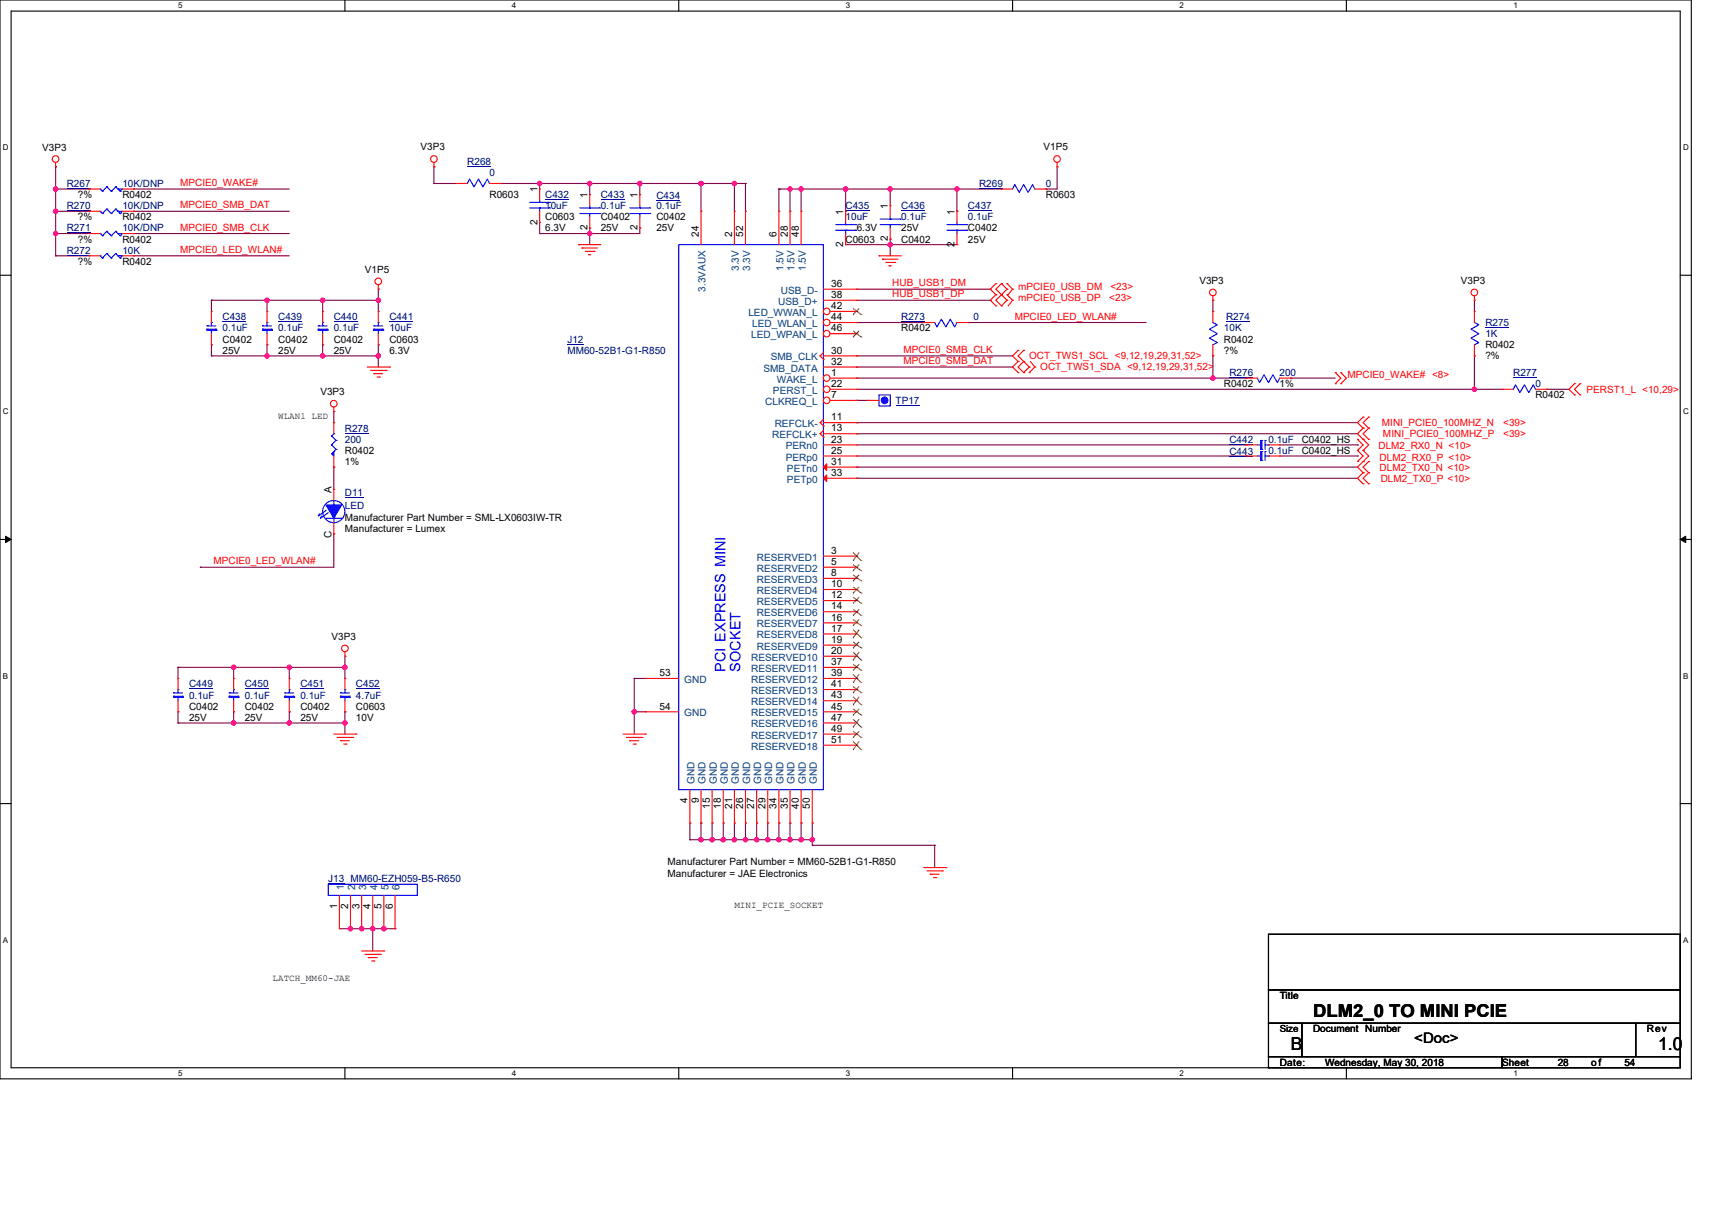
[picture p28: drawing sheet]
<svg xmlns="http://www.w3.org/2000/svg" width="297mm" height="210mm" viewBox="0 0 297 210" stroke-linecap="round" stroke-linejoin="round" font-family="sans-serif">
<defs><g id="words">
<g font-size="3.1">
<text x="227.8" y="176.5">DLM2_0 TO MINI PCIE</text>
<text x="223.9" y="182.3">B</text>
<text x="287.6" y="182.3">1.0</text>
</g>
<g font-size="2.5" fill="#00f">
<text x="125.9" y="116.6" transform="rotate(-90 125.9 116.6)">PCI EXPRESS MINI</text>
<text x="128.4" y="116.6" transform="rotate(-90 128.4 116.6)">SOCKET</text>
</g>
<text font-size="2.5" x="245.3" y="181">&lt;Doc&gt;</text>
<g font-size="1.8">
<text x="93.2" y="33.4" transform="rotate(-90 93.2 33.4)">1</text>
<text x="101.9" y="34.4" transform="rotate(-90 101.9 34.4)">1</text>
<text x="110.6" y="34.4" transform="rotate(-90 110.6 34.4)">1</text>
<text x="93.2" y="39" transform="rotate(-90 93.2 39)">2</text>
<text x="101.9" y="40" transform="rotate(-90 101.9 40)">2</text>
<text x="110.6" y="40" transform="rotate(-90 110.6 40)">2</text>
<text x="121.2" y="41.1" transform="rotate(-90 121.2 41.1)">24</text>
<text x="127" y="41.1" transform="rotate(-90 127 41.1)">2</text>
<text x="128.9" y="41.1" transform="rotate(-90 128.9 41.1)">52</text>
<text x="134.7" y="41.1" transform="rotate(-90 134.7 41.1)">6</text>
<text x="136.7" y="41.1" transform="rotate(-90 136.7 41.1)">28</text>
<text x="138.6" y="41.1" transform="rotate(-90 138.6 41.1)">48</text>
<text x="146.3" y="37.3" transform="rotate(-90 146.3 37.3)">1</text>
<text x="154" y="41.9" transform="rotate(-90 154 41.9)">2</text>
<text x="154" y="36.3" transform="rotate(-90 154 36.3)">1</text>
<text x="165.6" y="37.3" transform="rotate(-90 165.6 37.3)">1</text>
<text x="146.3" y="42.9" transform="rotate(-90 146.3 42.9)">2</text>
<text x="165.6" y="42.9" transform="rotate(-90 165.6 42.9)">2</text>
<text x="57.5" y="85.5" transform="rotate(-90 57.5 85.5)">A</text>
<text x="57.5" y="93.3" transform="rotate(-90 57.5 93.3)">C</text>
<text x="119.3" y="139.4" transform="rotate(-90 119.3 139.4)">4</text>
<text x="121.2" y="139.4" transform="rotate(-90 121.2 139.4)">9</text>
<text x="123.1" y="140.4" transform="rotate(-90 123.1 140.4)">15</text>
<text x="125.1" y="140.4" transform="rotate(-90 125.1 140.4)">18</text>
<text x="127" y="140.4" transform="rotate(-90 127 140.4)">21</text>
<text x="128.9" y="140.4" transform="rotate(-90 128.9 140.4)">26</text>
<text x="130.9" y="140.4" transform="rotate(-90 130.9 140.4)">27</text>
<text x="132.8" y="140.4" transform="rotate(-90 132.8 140.4)">29</text>
<text x="134.7" y="140.4" transform="rotate(-90 134.7 140.4)">34</text>
<text x="136.7" y="140.4" transform="rotate(-90 136.7 140.4)">35</text>
<text x="138.6" y="140.4" transform="rotate(-90 138.6 140.4)">40</text>
<text x="140.5" y="140.4" transform="rotate(-90 140.5 140.4)">50</text>
<text x="58.5" y="157.7" transform="rotate(-90 58.5 157.7)">1</text>
<text x="60.4" y="157.7" transform="rotate(-90 60.4 157.7)">2</text>
<text x="62.3" y="157.7" transform="rotate(-90 62.3 157.7)">3</text>
<text x="64.3" y="157.7" transform="rotate(-90 64.3 157.7)">4</text>
<text x="66.2" y="157.7" transform="rotate(-90 66.2 157.7)">5</text>
<text x="68.1" y="157.7" transform="rotate(-90 68.1 157.7)">6</text>
</g>
<g font-size="1.8" fill="#004080">
<text x="128.2" y="47" transform="rotate(-90 128.2 47)">3.3V</text>
<text x="130.1" y="47" transform="rotate(-90 130.1 47)">3.3V</text>
<text x="135.9" y="47" transform="rotate(-90 135.9 47)">1.5V</text>
<text x="137.8" y="47" transform="rotate(-90 137.8 47)">1.5V</text>
<text x="139.8" y="47" transform="rotate(-90 139.8 47)">1.5V</text>
<text x="122.4" y="50.6" transform="rotate(-90 122.4 50.6)">3.3VAUX</text>
<text x="120.5" y="136.1" transform="rotate(-90 120.5 136.1)">GND</text>
<text x="122.4" y="136.1" transform="rotate(-90 122.4 136.1)">GND</text>
<text x="124.3" y="136.1" transform="rotate(-90 124.3 136.1)">GND</text>
<text x="126.3" y="136.1" transform="rotate(-90 126.3 136.1)">GND</text>
<text x="128.2" y="136.1" transform="rotate(-90 128.2 136.1)">GND</text>
<text x="130.1" y="136.1" transform="rotate(-90 130.1 136.1)">GND</text>
<text x="132.1" y="136.1" transform="rotate(-90 132.1 136.1)">GND</text>
<text x="134" y="136.1" transform="rotate(-90 134 136.1)">GND</text>
<text x="135.9" y="136.1" transform="rotate(-90 135.9 136.1)">GND</text>
<text x="137.8" y="136.1" transform="rotate(-90 137.8 136.1)">GND</text>
<text x="139.8" y="136.1" transform="rotate(-90 139.8 136.1)">GND</text>
<text x="141.7" y="136.1" transform="rotate(-90 141.7 136.1)">GND</text>
<text x="59.7" y="154.4" transform="rotate(-90 59.7 154.4)">1</text>
<text x="61.6" y="154.4" transform="rotate(-90 61.6 154.4)">2</text>
<text x="63.5" y="154.4" transform="rotate(-90 63.5 154.4)">3</text>
<text x="65.5" y="154.4" transform="rotate(-90 65.5 154.4)">4</text>
<text x="67.4" y="154.4" transform="rotate(-90 67.4 154.4)">5</text>
<text x="69.3" y="154.4" transform="rotate(-90 69.3 154.4)">6</text>
</g>
<g font-size="1.7">
<text x="7.3" y="26.3">V3P3</text>
<text x="73" y="26.1">V3P3</text>
<text x="181.1" y="26.1">V1P5</text>
<text x="13.5" y="34.4">?%</text>
<text x="21.2" y="34.4">R0402</text>
<text x="84.9" y="34.4">R0603</text>
<text x="181.4" y="34.4">R0603</text>
<text x="13.5" y="38.2">?%</text>
<text x="21.2" y="38.2">R0402</text>
<text x="94.6" y="40.2">6.3V</text>
<text x="94.6" y="38.2">C0603</text>
<text x="104.2" y="40.2">25V</text>
<text x="104.2" y="38.2">C0402</text>
<text x="113.9" y="40.2">25V</text>
<text x="113.9" y="38.2">C0402</text>
<text x="148.6" y="40.2">6.3V</text>
<text x="156.3" y="40.2">25V</text>
<text x="167.9" y="40.2">C0402</text>
<text x="13.5" y="42.1">?%</text>
<text x="13.5" y="46">?%</text>
<text x="21.2" y="42.1">R0402</text>
<text x="21.2" y="46">R0402</text>
<text x="63.3" y="47.3">V1P5</text>
<text x="146.7" y="42.1">C0603</text>
<text x="156.3" y="42.1">C0402</text>
<text x="167.9" y="42.1">25V</text>
<text x="144.2" y="49.8">36</text>
<text x="144.2" y="51.7">38</text>
<text x="144.2" y="53.7">42</text>
<text x="208.1" y="49.2">V3P3</text>
<text x="253.4" y="49.2">V3P3</text>
<text x="38.6" y="59.5">C0402</text>
<text x="48.3" y="59.5">C0402</text>
<text x="57.9" y="59.5">C0402</text>
<text x="67.6" y="59.5">C0603</text>
<text x="144.2" y="55.6">44</text>
<text x="144.2" y="57.5">46</text>
<text x="156.3" y="57.5">R0402</text>
<text x="212.3" y="59.5">R0402</text>
<text x="38.6" y="61.4">25V</text>
<text x="48.3" y="61.4">25V</text>
<text x="57.9" y="61.4">25V</text>
<text x="67.6" y="61.4">6.3V</text>
<text x="144.2" y="61.4">30</text>
<text x="144.2" y="63.3">32</text>
<text x="144.2" y="65.2">1</text>
<text x="212.3" y="61.4">?%</text>
<text x="257.7" y="60.4">R0402</text>
<text x="257.7" y="62.4">?%</text>
<text x="55.6" y="68.5">V3P3</text>
<text x="144.2" y="67.2">22</text>
<text x="144.2" y="69.1">7</text>
<text x="212.3" y="67.2">R0402</text>
<text x="222" y="67.2">1%</text>
<text x="266.4" y="69.1">R0402</text>
<text x="144.2" y="73">11</text>
<text x="144.2" y="74.9">13</text>
<text x="144.2" y="76.8">23</text>
<text x="225.8" y="76.8">C0402_HS</text>
<text x="59.8" y="78.8">R0402</text>
<text x="59.8" y="80.7">1%</text>
<text x="144.2" y="78.8">25</text>
<text x="144.2" y="80.7">31</text>
<text x="144.2" y="82.6">33</text>
<text x="225.8" y="78.8">C0402_HS</text>
<text x="59.8" y="92.3">Manufacturer = Lumex</text>
<text x="59.8" y="90.4">Manufacturer Part Number = SML-LX0603IW-TR</text>
<text x="144.2" y="101.9">10</text>
<text x="144.2" y="96.1">3</text>
<text x="144.2" y="98.1">5</text>
<text x="144.2" y="100">8</text>
<text x="144.2" y="107.7">16</text>
<text x="144.2" y="103.8">12</text>
<text x="144.2" y="105.8">14</text>
<text x="57.5" y="111">V3P3</text>
<text x="144.2" y="113.5">20</text>
<text x="144.2" y="109.6">17</text>
<text x="144.2" y="111.6">19</text>
<text x="114.4" y="117.4">53</text>
<text x="144.2" y="115.4">37</text>
<text x="144.2" y="117.4">39</text>
<text x="144.2" y="119.3">41</text>
<text x="32.8" y="125.1">25V</text>
<text x="32.8" y="123.2">C0402</text>
<text x="42.5" y="125.1">25V</text>
<text x="42.5" y="123.2">C0402</text>
<text x="52.1" y="125.1">25V</text>
<text x="52.1" y="123.2">C0402</text>
<text x="61.8" y="125.1">10V</text>
<text x="61.8" y="123.2">C0603</text>
<text x="114.4" y="123.1">54</text>
<text x="144.2" y="121.2">43</text>
<text x="144.2" y="123.1">45</text>
<text x="144.2" y="125.1">47</text>
<text x="144.2" y="127">49</text>
<text x="144.2" y="128.9">51</text>
<text x="115.8" y="152.1">Manufacturer = JAE Electronics</text>
<text x="115.8" y="150.2">Manufacturer Part Number = MM60-52B1-G1-R850</text>
<text x="222" y="173.4">Title</text>
<text x="222" y="179.1">Size</text>
<text x="227.8" y="179.1">Document Number</text>
<text x="285.7" y="179.1">Rev</text>
<text x="222" y="184.9">Date:</text>
<text x="229.9" y="184.9">Wednesday, May 30, 2018</text>
<text x="260.6" y="184.9">Sheet</text>
<text x="270.2" y="184.9">28</text>
<text x="276" y="184.9">of</text>
<text x="281.8" y="184.9">54</text>
</g>
<g font-size="1.7" fill="#000080">
<text x="81.1" y="28.6">R268</text>
<text x="11.6" y="32.4">R267</text>
<text x="21.2" y="32.4">10K/DNP</text>
<text x="84.9" y="30.5">0</text>
<text x="94.6" y="34.4">C432</text>
<text x="104.2" y="34.4">C433</text>
<text x="113.9" y="34.6">C434</text>
<text x="169.9" y="32.4">R269</text>
<text x="181.4" y="32.4">0</text>
<text x="11.6" y="40.2">R271</text>
<text x="11.6" y="36.3">R270</text>
<text x="21.2" y="40.2">10K/DNP</text>
<text x="21.2" y="36.3">10K/DNP</text>
<text x="94.6" y="36.3">10uF</text>
<text x="104.2" y="36.3">0.1uF</text>
<text x="113.9" y="36.3">0.1uF</text>
<text x="146.7" y="36.3">C435</text>
<text x="146.7" y="38.2">10uF</text>
<text x="156.3" y="36.3">C436</text>
<text x="156.3" y="38.2">0.1uF</text>
<text x="167.9" y="36.3">C437</text>
<text x="167.9" y="38.2">0.1uF</text>
<text x="11.6" y="44">R272</text>
<text x="21.2" y="44">10K</text>
<text x="38.6" y="55.6">C438</text>
<text x="38.6" y="57.5">0.1uF</text>
<text x="48.3" y="55.6">C439</text>
<text x="48.3" y="57.5">0.1uF</text>
<text x="57.9" y="55.6">C440</text>
<text x="57.9" y="57.5">0.1uF</text>
<text x="67.6" y="55.6">C441</text>
<text x="67.6" y="57.5">10uF</text>
<text x="98.4" y="59.5">J12</text>
<text x="156.3" y="55.6">R273</text>
<text x="168.9" y="55.6">0</text>
<text x="212.3" y="57.5">10K</text>
<text x="212.7" y="55.6">R274</text>
<text x="257.7" y="56.6">R275</text>
<text x="257.7" y="58.5">1K</text>
<text x="98.4" y="61.4">MM60-52B1-G1-R850</text>
<text x="213.3" y="65.3">R276</text>
<text x="222" y="65.3">200</text>
<text x="262.5" y="65.3">R277</text>
<text x="155.4" y="70.1">TP17</text>
<text x="266.4" y="67.2">0</text>
<text x="59.8" y="74.9">R278</text>
<text x="59.8" y="76.8">200</text>
<text x="213.3" y="76.8">C442</text>
<text x="220" y="76.8">0.1uF</text>
<text x="213.3" y="79">C443</text>
<text x="220" y="78.8">0.1uF</text>
<text x="59.8" y="86.1">D11</text>
<text x="59.8" y="88.4">LED</text>
<text x="32.8" y="119.3">C449</text>
<text x="42.5" y="119.3">C450</text>
<text x="52.1" y="119.3">C451</text>
<text x="61.8" y="119.3">C452</text>
<text x="32.8" y="121.2">0.1uF</text>
<text x="42.5" y="121.2">0.1uF</text>
<text x="52.1" y="121.2">0.1uF</text>
<text x="61.8" y="121.2">4.7uF</text>
<text x="56.9" y="153.1">J13 MM60-EZH059-B5-R650</text>
</g>
<g font-size="1.7" fill="#f00">
<text x="31.3" y="32.3">MPCIE0_WAKE#</text>
<text x="31.3" y="40">MPCIE0_SMB_CLK</text>
<text x="31.3" y="36.2">MPCIE0_SMB_DAT</text>
<text x="31.3" y="43.9">MPCIE0_LED_WLAN#</text>
<text x="154.8" y="51.6">HUB_USB1_DP</text>
<text x="154.8" y="49.7">HUB_USB1_DM</text>
<text x="176.6" y="52.3">mPCIE0_USB_DP</text>
<text x="176.6" y="50.4">mPCIE0_USB_DM</text>
<text x="192.4" y="52.3">&lt;23&gt;</text>
<text x="192.6" y="50.4">&lt;23&gt;</text>
<text x="176" y="55.5">MPCIE0_LED_WLAN#</text>
<text x="156.7" y="63.2">MPCIE0_SMB_DAT</text>
<text x="156.7" y="61.3">MPCIE0_SMB_CLK</text>
<text x="178.5" y="62.4">OCT_TWS1_SCL &lt;9,12,19,29,31,52&gt;</text>
<text x="180.5" y="64.3">OCT_TWS1_SDA &lt;9,12,19,29,31,52&gt;</text>
<text x="233.8" y="65.6">MPCIE0_WAKE# &lt;8&gt;</text>
<text x="275.2" y="68.1">PERST1_L &lt;10,29&gt;</text>
<text x="239.2" y="78">DLM2_RX0_N &lt;10&gt;</text>
<text x="239.7" y="73.9">MINI_PCIE0_100MHZ_N</text>
<text x="239.9" y="75.9">MINI_PCIE0_100MHZ_P</text>
<text x="260.8" y="73.9">&lt;39&gt;</text>
<text x="260.8" y="75.9">&lt;39&gt;</text>
<text x="239.3" y="79.9">DLM2_RX0_P &lt;10&gt;</text>
<text x="239.3" y="81.7">DLM2_TX0_N &lt;10&gt;</text>
<text x="239.5" y="83.6">DLM2_TX0_P &lt;10&gt;</text>
<text x="37" y="98">MPCIE0_LED_WLAN#</text>
</g>
<g font-size="1.7" fill="#004080">
<text x="135" y="52.9">USB_D+</text>
<text x="135.5" y="51">USB_D-</text>
<text x="129.8" y="54.8">LED_WWAN_L</text>
<text x="130.3" y="58.7">LED_WPAN_L</text>
<text x="130.5" y="56.8">LED_WLAN_L</text>
<text x="132.4" y="64.5">SMB_DATA</text>
<text x="133.7" y="62.5">SMB_CLK</text>
<text x="132.7" y="70.3">CLKREQ_L</text>
<text x="134.1" y="68.3">PERST_L</text>
<text x="134.8" y="66.4">WAKE_L</text>
<text x="134" y="76.1">REFCLK+</text>
<text x="134.4" y="74.1">REFCLK-</text>
<text x="136.3" y="78">PERn0</text>
<text x="136.3" y="79.9">PERp0</text>
<text x="136.5" y="81.9">PETn0</text>
<text x="136.5" y="83.8">PETp0</text>
<text x="131.3" y="97.3">RESERVED1</text>
<text x="131.3" y="99.2">RESERVED2</text>
<text x="131.3" y="101.2">RESERVED3</text>
<text x="131.3" y="103.1">RESERVED4</text>
<text x="131.3" y="105">RESERVED5</text>
<text x="131.3" y="107">RESERVED6</text>
<text x="131.3" y="108.9">RESERVED7</text>
<text x="131.3" y="110.8">RESERVED8</text>
<text x="131.3" y="112.7">RESERVED9</text>
<text x="118.7" y="118.5">GND</text>
<text x="130.3" y="114.7">RESERVED10</text>
<text x="130.3" y="116.6">RESERVED11</text>
<text x="130.3" y="118.5">RESERVED12</text>
<text x="118.7" y="124.3">GND</text>
<text x="130.3" y="122.4">RESERVED14</text>
<text x="130.3" y="124.3">RESERVED15</text>
<text x="130.3" y="120.5">RESERVED13</text>
<text x="130.3" y="126.3">RESERVED16</text>
<text x="130.3" y="128.2">RESERVED17</text>
<text x="130.3" y="130.1">RESERVED18</text>
</g>
<g font-size="1.6">
<text x="48.3" y="72.7">WLAN1 LED</text>
<text x="127.4" y="157.6">MINI_PCIE_SOCKET</text>
<text x="47.3" y="170.2">LATCH_MM60-JAE</text>
</g>
<g font-size="1.4">
<text x="30.9" y="1.4">5</text>
<text x="88.8" y="1.4">4</text>
<text x="146.7" y="1.4">3</text>
<text x="204.6" y="1.4">2</text>
<text x="262.6" y="1.4">1</text>
<text x=".5" y="26.1">D</text>
<text x="292" y="26.1">D</text>
<text x=".5" y="71.9">C</text>
<text x="292" y="71.9">C</text>
<text x=".5" y="117.8">B</text>
<text x="292" y="117.8">B</text>
<text x=".5" y="163.6">A</text>
<text x="292" y="163.6">A</text>
<text x="30.9" y="186.7">5</text>
<text x="88.8" y="186.7">4</text>
<text x="146.7" y="186.7">3</text>
<text x="204.6" y="186.7">2</text>
<text x="262.6" y="186.7">1</text>
</g>
</g></defs>
<path d="M0 0h293.4v187.2h-293.4zM1.9 1.9h289.6v183.4h-289.6z" fill="none" stroke="#000" stroke-width=".19"/>
<g fill="#fff">
<path d="M30.9 .2h.7v1.5h-.7z"/>
<path d="M30.9 185.5h.7v1.5h-.7z"/>
</g>
<path d="M59.8 0v1.9M59.8 185.3v1.9" fill="none" stroke="#000" stroke-width=".19"/>
<g fill="#fff">
<path d="M88.8 .2h.8v1.5h-.8z"/>
<path d="M88.8 185.5h.8v1.5h-.8z"/>
</g>
<path d="M117.8 0v1.9M117.8 185.3v1.9" fill="none" stroke="#000" stroke-width=".19"/>
<g fill="#fff">
<path d="M146.7 .2h.8v1.5h-.8z"/>
<path d="M146.7 185.5h.8v1.5h-.8z"/>
</g>
<path d="M175.7 0v1.9M175.7 185.3v1.9" fill="none" stroke="#000" stroke-width=".19"/>
<g fill="#fff">
<path d="M204.6 .2h.8v1.5h-.8z"/>
<path d="M204.6 185.5h.8v1.5h-.8z"/>
</g>
<path d="M233.6 0v1.9M233.6 185.3v1.9" fill="none" stroke="#000" stroke-width=".19"/>
<g fill="#fff">
<path d="M262.5 .2h.8v1.5h-.8z"/>
<path d="M262.5 185.5h.8v1.5h-.8z"/>
<path d="M.5 24.8h1v1.6h-1z"/>
<path d="M292 24.8h1v1.6h-1z"/>
<path d="M.5 70.7h1v1.5h-1z"/>
<path d="M292 70.7h1v1.5h-1z"/>
</g>
<path d="M0 47.8h1.9M291.5 47.8h1.9" fill="none" stroke="#000" stroke-width=".19"/>
<g fill="#fff">
<path d="M.5 116.5h.9v1.6h-.9z"/>
<path d="M292 116.5h.9v1.6h-.9z"/>
</g>
<path d="M0 93.6h1.9M291.5 93.6h1.9" fill="none" stroke="#000" stroke-width=".19"/>
<path d="M1 93.1l.9 .5-.9 .6zM291.5 93.6l.9-.5v1.1z" fill="#000" stroke="#000" stroke-width=".17"/>
<g fill="#fff">
<path d="M.5 162.4h.9v1.5h-.9z"/>
<path d="M292 162.4h.9v1.5h-.9z"/>
</g>
<path d="M0 139.5h1.9M291.5 139.5h1.9M220.1 162.1h71.4v9.7h-71.4zM220.1 171.8h71.4v5.8h-71.4zM220.1 177.6h5.7v5.8h-5.7zM225.8 177.6h58v5.8h-58zM283.8 177.6h7.7v5.8h-7.7zM220.1 183.4h40.5v1.9h-40.5zM260.6 183.4h30.9v1.9h-30.9z" fill="none" stroke="#000" stroke-width=".19"/>
<g fill="none" stroke="#800040" stroke-width=".19">
<path d="M9.7 36.7h.1M9.7 32.8h.1M9.7 29h.1M9.7 36.7h5.7M9.7 32.8h5.7M9.7 29v15.4M23.2 32.8h.1M23.2 36.7h.1M23.2 36.7h27M23.2 32.8h27M75.3 29h.1M75.3 31.8h.1"/>
<path d="M75.3 31.8h3.8M75.3 29v2.8M86.9 31.8h.1M86.9 31.8h42.4M93.6 38.6h.1M93.6 31.8h.1M93.6 31.8v1M93.6 38.6v1.9M102.3 31.8h.1M102.3 39.6h.1M102.3 31.8v2M102.3 39.6v2.9"/>
<path d="M111 31.8h.1M111 39.6h.1M111 39.6v.9h-17.4M111 31.8v2M121.6 31.8h.1M121.6 31.8v4.9M127.4 31.8h.1M127.4 31.8v4.9M129.3 31.8h.1M129.3 31.8v4.9M135.1 32.8h.1M135.1 32.8v3.9"/>
<path d="M135.1 32.8h38.6M137.1 32.8h.1M137.1 32.8v3.9M139 32.8h.1M139 32.8v3.9M146.7 32.8h.1M146.7 32.8v3.9M154.4 32.8h.1M154.4 32.8v2.9M166 36.7h.1M166 32.8h.1M166 32.8v3.9"/>
<path d="M181.5 32.8h.1M183.4 29h.1M183.4 29v3.8h-1.9M9.7 44.4h.1M9.7 40.5h.1M9.7 40.5h5.7M9.7 44.4h5.7M23.2 44.4h.1M23.2 40.5h.1M23.2 40.5h27M23.2 44.4h27M36.7 52.1h.1"/>
<path d="M36.7 59.8h.1M36.7 52.1h28.9M36.7 52.1v1.9M36.7 59.8v2M46.3 52.1h.1M46.3 59.8h.1M46.3 52.1v1.9M46.3 59.8v2M56 52.1h.1M56 59.8h.1M56 52.1v1.9M56 59.8v2"/>
<path d="M65.6 52.1h.1M65.6 59.8h.1M65.6 50.2h.1M65.6 50.2v3.8M65.6 59.8v3.9M93.6 40.5h.1M102.3 40.5h.1M146.7 42.5h.1M146.7 42.5h19.3M148.6 56h.1M148.6 52.1h23.2M148.6 56h11.6"/>
<path d="M148.6 50.2h23.2M154.4 41.5h.1M154.4 42.5h.1M154.4 41.5v2.9M167.9 56h.1M167.9 56h30.9M171.8 52.1h.1M171.8 50.2h.1M210.4 52.1h.1M210.4 52.1v1.9M255.8 52.1h.1M255.8 52.1v1.9"/>
<path d="M36.7 61.8h.1M36.7 61.8h28.9M46.3 61.8h.1M56 61.8h.1M57.9 71.4h.1M57.9 71.4v2M65.6 61.8h.1M148.6 65.6h.1M148.6 63.7h.1M148.6 61.8h.1M148.6 69.5h.1M148.6 73.4h.1"/>
<path d="M148.6 75.3h.1M148.6 61.8h27.1M148.6 67.6h112M148.6 65.6h67.6M148.6 63.7h27.1M148.6 69.5h2M148.6 73.4h86.9M148.6 75.3h86.9M148.6 77.2h67.6M148.6 79.1h67.6M210.4 61.8h.1M210.4 65.6h.1"/>
<path d="M210.4 61.8v3.8M216.2 77.2h.1M216.2 79.1h.1M222 77.2h13.5M222 79.1h13.5M223.9 65.6h.1M223.9 65.6h7.7M235.5 79.1h.1M235.5 77.2h.1M255.8 67.6h.1M255.8 61.8h.1M255.8 61.8v5.8"/>
<path d="M268.3 67.6h.1M268.3 67.6h3.9M34.7 98.4h.1M57.9 92.7h.1M57.9 81.1h.1M57.9 81.1v3.8M57.9 92.7v5.7h-23.2M148.6 81.1h.1M148.6 83h.1M148.6 81.1h86.9M148.6 83h86.9M30.9 115.8h.1"/>
<path d="M30.9 115.8h28.9M30.9 115.8v2M40.5 115.8h.1M40.5 115.8v2M50.2 115.8h.1M50.2 115.8v2M59.8 113.9h.1M59.8 115.8h.1M59.8 113.9v3.9M110 117.8h.1M110 117.8v9.6M110 117.8h2"/>
<path d="M30.9 123.5h.1M30.9 125.5h.1M30.9 125.5h28.9M30.9 123.5v2M40.5 125.5h.1M40.5 123.5h.1M40.5 123.5v2M50.2 125.5h.1M50.2 123.5h.1M50.2 123.5v2M59.8 125.5h.1M59.8 123.5h.1"/>
<path d="M59.8 123.5v3.9M110 123.5h.1M110 123.5h2M119.7 142.8h.1M119.7 145.7h.1M119.7 142.8v2.9M119.7 145.7h21.2M121.6 142.8h.1M121.6 145.7h.1M121.6 142.8v2.9M123.5 145.7h.1M123.5 142.8h.1"/>
<path d="M123.5 142.8v2.9M125.5 145.7h.1M125.5 142.8h.1M125.5 142.8v2.9M127.4 145.7h.1M127.4 142.8h.1M127.4 142.8v2.9M129.3 142.8h.1M129.3 145.7h.1M129.3 142.8v2.9M131.3 145.7h.1M131.3 142.8h.1"/>
<path d="M131.3 142.8v2.9M133.2 142.8h.1M133.2 145.7h.1M133.2 142.8v2.9M135.1 142.8h.1M135.1 145.7h.1M135.1 142.8v2.9M137.1 142.8h.1M137.1 145.7h.1M137.1 142.8v2.9M139 142.8h.1M139 145.7h.1"/>
<path d="M139 142.8v2.9M140.9 142.8h.1M140.9 146.7h.1M140.9 145.7h.1M140.9 142.8v3.9M140.9 146.7h21.2M162.1 146.7h.1M162.1 146.7v3.9M58.9 161.2h9.6M60.8 161.2h.1M62.7 161.2h.1M64.7 161.2h.1"/>
<path d="M64.7 161.2v3.8M66.6 161.2h.1M68.5 161.2h.1"/>
</g>
<g fill="#f0f" stroke="#f0f" stroke-width=".19">
<circle cx="56" cy="52.1" r=".38"/>
<circle cx="65.6" cy="61.8" r=".38"/>
<circle cx="56" cy="61.8" r=".38"/>
<circle cx="46.3" cy="52.1" r=".38"/>
<circle cx="46.3" cy="61.8" r=".38"/>
<circle cx="65.6" cy="52.1" r=".38"/>
<circle cx="121.6" cy="31.8" r=".38"/>
<circle cx="111" cy="31.8" r=".38"/>
<circle cx="93.6" cy="31.8" r=".38"/>
<circle cx="102.3" cy="40.5" r=".38"/>
<circle cx="102.3" cy="31.8" r=".38"/>
<circle cx="255.8" cy="67.6" r=".38"/>
<circle cx="129.3" cy="145.7" r=".38"/>
<circle cx="127.4" cy="145.7" r=".38"/>
<circle cx="125.5" cy="145.7" r=".38"/>
<circle cx="123.5" cy="145.7" r=".38"/>
<circle cx="133.2" cy="145.7" r=".38"/>
<circle cx="135.1" cy="145.7" r=".38"/>
<circle cx="137" cy="145.7" r=".38"/>
<circle cx="139" cy="145.7" r=".38"/>
<circle cx="131.3" cy="145.7" r=".38"/>
<circle cx="210.4" cy="65.6" r=".38"/>
<circle cx="127.4" cy="31.8" r=".38"/>
<circle cx="121.6" cy="145.7" r=".38"/>
<circle cx="110" cy="123.5" r=".38"/>
<circle cx="9.6" cy="36.7" r=".38"/>
<circle cx="9.6" cy="32.8" r=".38"/>
<circle cx="9.6" cy="40.5" r=".38"/>
<circle cx="140.9" cy="145.7" r=".38"/>
<circle cx="137" cy="32.8" r=".38"/>
<circle cx="139" cy="32.8" r=".38"/>
<circle cx="154.4" cy="42.5" r=".38"/>
<circle cx="154.4" cy="32.8" r=".38"/>
<circle cx="146.7" cy="32.8" r=".38"/>
<circle cx="166" cy="32.8" r=".38"/>
<circle cx="59.8" cy="115.8" r=".38"/>
<circle cx="59.8" cy="125.5" r=".38"/>
<circle cx="40.5" cy="115.8" r=".38"/>
<circle cx="50.2" cy="115.8" r=".38"/>
<circle cx="50.2" cy="125.5" r=".38"/>
<circle cx="40.5" cy="125.5" r=".38"/>
<circle cx="60.8" cy="161.2" r=".38"/>
<circle cx="62.7" cy="161.2" r=".38"/>
<circle cx="64.7" cy="161.2" r=".38"/>
<circle cx="66.6" cy="161.2" r=".38"/>
</g>
<g fill="none" stroke="#f00" stroke-width=".19">
<path d="M9.7 29h.1M9.7 28.2v.8M15.4 32.8h.1M15.4 32.8h2M21.2 32.8h2M23.2 32.8h.1M75.3 29h.1M75.3 28.2v.8M79.1 31.8h.1M79.1 31.8h2M84.9 31.8h2M86.9 31.8h.1"/>
<path d="M111 33.8h.1M111 39.6h.1M111 33.8v1.9M111 37.6v2M121.6 36.7h.1M121.6 36.7v5.8M127.4 36.7h.1M127.4 36.7v5.8M129.3 36.7h.1M129.3 36.7v5.8M139 36.7h.1M139 36.7v5.8"/>
<path d="M146.7 36.7h.1M146.7 36.7v1.9M166 36.7h.1M166 36.7v1.9M173.7 32.8h.1M173.7 32.8h2M179.5 32.8h2M181.5 32.8h.1M183.4 29h.1M183.4 28.2v.8M15.4 40.5h.1M15.4 40.5h2"/>
<path d="M21.2 40.5h2M23.2 40.5h.1M56 59.8h.1M56 54h.1M56 54v2M56 57.9v1.9M65.6 50.2h.1M65.6 59.8h.1M65.6 54h.1M65.6 49.4v.8M65.6 54v2M65.6 57.9v1.9"/>
<path d="M100.4 42.5h.1M100.4 42.5h3.8M101 43h.1M101 43h2.7M101.5 43.6h1.6M102.1 44.2h.1M102.1 44.2h.4M103.1 43.6h.1M142.8 50.2h5.8M142.8 52.1h5.8M146.7 42.5h.1M146.7 40.5v2"/>
<path d="M148.6 50.2h.1M148.6 52.1h.1M152.5 44.4h.1M152.5 44.4h3.9M153.1 45h.1M153.1 45h2.7M153.7 45.6h1.5M154.2 46.1h.1M154.2 46.1h.4M155.2 45.6h.1M166 42.5h.1M166 40.5v2"/>
<path d="M172.8 53.1h.1M172.8 51.1h.1M172.8 49.2h.1M172.8 51.1l-1 1 1 1M172.8 49.2l-1 1 1 .9M173.7 51.1h.1M173.7 53.1h.1M173.7 49.2h.1M173.7 51.1l-.9 1 .9 1M173.7 51.1l1 1M173.7 49.2l-.9 1 .9 .9M173.7 49.2l1 1"/>
<path d="M174.7 52.1h.1M174.7 51.1h.1M174.7 50.2h.1M174.7 49.2h.1M174.7 52.1l-1 1M174.7 51.1l1 1M174.7 50.2l-1 .9M174.7 49.2l1 1M175.7 52.1h.1M175.7 50.2h.1M175.7 52.1l-.8 1M175.7 50.2l-.8 .9"/>
<path d="M210.4 52.1h.1M210.4 51.3v.8M255.8 52.1h.1M255.8 51.3v.8M57.9 71.4h.1M57.9 70.6v.8M63.7 63.7h3.9M64.3 64.3h2.7M64.9 64.9h.1M64.9 64.9h1.5M65.4 65.4h.4M65.8 65.4h.1"/>
<path d="M67 64.3h.1M67.6 63.7h.1M150.6 69.5h.1M150.6 69.5h1.9M176.6 60.8h.1M176.6 62.7h.1M176.6 64.7h.1M176.6 60.8l-.9 1 .9 .9M176.6 62.7l-.9 1 .9 1M177.6 62.7h.1M177.6 60.8h.1M177.6 64.7h.1"/>
<path d="M177.6 60.8l-1 1 1 .9M177.6 62.7l-1 1 1 1M177.6 62.7l1 1M178.6 63.7h.1M178.6 64.7h.1M178.6 63.7l-1 1M178.8 62.7l.7 1M179.5 63.7h.1M179.5 63.7l-.9 1M216.2 79.1h.1M216.2 77.2h.1M216.2 79.1h1.9"/>
<path d="M216.2 77.2h1.9M220.1 79.1h1.9M220.1 77.2h1.9M222 79.1h.1M222 77.2h.1M231.6 66.6h.1M231.6 64.7h.1M231.6 64.7l1 .9-1 1M232.6 66.6h.1M232.6 64.7h.1M232.6 64.7l1 .9-1 1M235.5 78.2h.1"/>
<path d="M235.5 76.2h.1M235.5 78.2l1 .9-1 1M235.5 76.2l1 1-1 1M236.5 74.3h.1M236.5 72.4h.1M236.5 76.2h.1M236.5 78.2h.1M236.5 72.4l-1 1 1 .9M236.5 74.3l-1 1 1 .9M236.5 78.2l.9 .9-.9 1M236.5 76.2l.9 1-.9 1M237.4 72.4h.1"/>
<path d="M237.4 74.3h.1M237.4 76.2h.1M237.4 72.4l-.9 1 .9 .9M237.4 74.3l-.9 1 .9 .9M273.1 68.5h.1M273.1 66.6h.1M273.1 66.6l-.9 1 .9 .9M274.1 66.6h.1M274.1 68.5h.1M274.1 66.6l-1 1 1 .9M235.5 80.1h.1M236.5 80.1h.1"/>
<path d="M236.5 84h.1M236.5 82h.1M236.5 82l-1 1 1 1M236.5 80.1l-1 1 1 .9M237.4 82h.1M237.4 84h.1M237.4 80.1h.1M237.4 82l-.9 1 .9 1M237.4 80.1l-.9 1 .9 .9M59.8 113.9h.1M59.8 117.8h.1M59.8 113.1v.8"/>
<path d="M59.8 117.8v1.9M57.9 127.4h3.9M58.5 128h2.7M59.1 128.6h.1M59.1 128.6h1.5M59.6 129.1h.4M59.8 123.5h.1M59.8 121.6v1.9M60 129.1h.1M61.2 128h.1M61.8 127.4h.1M108.1 127.4h3.9"/>
<path d="M108.7 128h2.7M109.3 128.6h.1M109.3 128.6h1.5M109.8 129.1h.4M110.2 129.1h.1M111.4 128h.1M112 127.4h.1M58.9 155.4v5.8M60.8 155.4v5.8M62.7 155.4v5.8M64.7 155.4v5.8M66.6 155.4v5.8"/>
<path d="M68.5 155.4v5.8M160.2 150.6h3.9M160.8 151.2h2.7M161.4 151.7h.1M161.4 151.7h1.5M162 152.3h.3M162.3 152.3h.1M163.5 151.2h.1M164.1 150.6h.1M58.9 161.2h.1M60.8 161.2h.1M62.7 161.2h.1"/>
<path d="M62.7 165h3.9M63.3 165.6h2.7M63.9 166.2h.1M63.9 166.2h1.5M64.5 166.8h.4M64.7 161.2h.1M64.9 166.8h.1M66 165.6h.1M66.6 165h.1M66.6 161.2h.1M68.5 161.2h.1"/>
<circle cx="9.6" cy="27.6" r=".57"/>
<circle cx="75.3" cy="27.6" r=".58"/>
<circle cx="183.4" cy="27.6" r=".57"/>
<circle cx="65.6" cy="48.8" r=".57"/>
<circle cx="210.4" cy="50.8" r=".57"/>
<circle cx="255.8" cy="50.8" r=".57"/>
<circle cx="57.9" cy="70.1" r=".57"/>
<circle cx="59.8" cy="112.5" r=".57"/>
</g>
<g fill="none" stroke="#00f" stroke-width=".19">
<path d="M17.4 32.8h.1M17.4 32.8l.4 .4M17.8 33.2h.1M18.5 32.4h.1M18.5 32.4l.8 .8M18.5 32.4l-.7 .8M19.3 33.2h.1M20.1 32.4h.1M20.1 32.4l.7 .8M20.1 32.4l-.8 .8M20.5 32.8h.1M20.5 32.8h.7l-.4 .4"/>
<path d="M20.8 33.2h.1M81.1 31.8l.4-.7 .7 1.3 .8-1.3 .8 1.3 .8-1.3 .3 .7M109.3 37.1h3.4M109.3 36.1h3.4M111 36.1h.1M111 37.1h.1M111 35.7v.4M111 37.1v.5M112.7 37.1h.1M112.7 36.1h.1M145 40h3.4M145 39h3.4"/>
<path d="M146.7 39h.1M146.7 40h.1M146.7 38.6v.4M146.7 40v.5M148.4 40h.1M148.4 39h.1M164.3 40h3.4M164.3 39h3.4M166 39h.1M166 40h.1M166 38.6v.4M166 40v.5"/>
<path d="M167.7 40h.1M167.7 39h.1M175.7 32.8l.3-.8 .8 1.4 .8-1.4 .8 1.4 .7-1.4 .4 .8M17.4 40.5h.1M17.4 40.5l.4 .4M17.8 40.9h.1M18.5 40.2h.1M18.5 40.2l.8 .7M18.5 40.2l-.7 .7M19.3 40.9h.1M20.1 40.2h.1M20.1 40.2l.7 .7"/>
<path d="M20.1 40.2l-.8 .7M20.5 40.5h.1M20.5 40.5h.7l-.4 .4M20.8 40.9h.1M55.2 56.6h.1M55.2 57.1h.1M55.2 57.1v.2h1.5M55.2 56.6h1.5M55.2 57.1h1.5M56 57.3h.1M56 56h.1M56 56v.6"/>
<path d="M56 57.3v.6M56.7 57.3h.1M56.7 57.1h.1M56.7 57.1v.2M64.9 56.6h.1M64.9 57.1h.1M64.9 57.1v.2h1.5M64.9 56.6h1.5M64.9 57.1h1.5M65.6 57.3h.1M65.6 56h.1M65.6 56v.6"/>
<path d="M65.6 57.3v.6M66.4 57.3h.1M66.4 57.1h.1M66.4 57.1v.2M117.8 42.5h25v94.6h-25zM152.5 68.5h1.9v2h-1.9zM218.1 79.1h.6M218.1 77.2h.6M218.7 79.1h.1M218.7 79.9h.1M218.7 77.2h.1M218.7 78h.1"/>
<path d="M218.7 79.9h.2M218.7 78h.2M218.9 79.9h.1M218.9 78.4h.1M218.9 78h.1M218.9 76.4h.1M218.9 76.4h-.2v1.6M218.9 78.4h-.2v1.5M218.9 76.4v1.6M218.9 78.4v1.5M219.5 78.4h.1M219.5 76.4h.1"/>
<path d="M219.5 79.1h.6M219.5 76.4v1.6M219.5 78.4v1.5M219.5 77.2h.6M220.1 79.1h.1M220.1 77.2h.1M59.8 119.7h.1M59.8 119.7v.6M59.1 120.3h.1M59.1 120.8h.1M59.1 120.8v.2h1.5M59.1 120.3h1.5"/>
<path d="M59.1 120.8h1.5M59.8 121h.1M59.8 121v.6M60.6 121h.1M60.6 120.8h.1M60.6 120.8v.2M56.9 153.5h15.5v1.9h-15.5z"/>
</g>
<g fill="none" stroke="#000080" stroke-width=".17">
<path d="M11.6 32.7h4.1M81.1 28.8h4.1M113.9 34.8h4.1M146.7 36.5h4.1M167.9 36.5h4.2M169.9 32.7h4.1M11.6 40.4h4.1M57.9 55.8h4.2M67.6 55.8h4.1M98.4 59.7h2.8M155.4 70.3h4.1M213.3 79.2h4.1"/>
<path d="M213.3 77.1h4.1M61.8 119.5h4.1M56.9 153.3h2.8"/>
</g>
<circle cx="153.5" cy="69.5" r=".57" fill="#00f" stroke="#00f" stroke-width=".19"/>
<circle cx="143.4" cy="54" r=".57" fill="#fff" stroke="#f00" stroke-width=".19"/>
<g fill="none" stroke="#f00" stroke-width=".19">
<path d="M144 54h4.6M148.6 54h.1M142.3 61.8h.1M142.3 61.8l.5 .5M142.8 62.3h.1M142.8 61.2l-.5 .6M142.8 61.8h5.8M142.8 63.7h5.8M148.6 61.8h.1M148.6 63.7h.1M142.8 113.9h5.8M142.8 115.8h5.8"/>
<path d="M142.8 117.8h5.8M148.6 113.9h.1M148.6 115.8h.1M148.6 117.8h.1"/>
</g>
<g fill="none" stroke="#804000" stroke-width=".17">
<path d="M148 54.6h.1M148 53.5l1.4 1.1M149 53.5l-1 1.1M149.4 54.6h.1M148 114.6h.1M148 116.3h.1M148 118.5h.1M148 113.2l1.4 1.4M148 115.3l1.4 1M148 117l1.4 1.5M149 113.2l-1 1.4M149 115.3l-1 1"/>
<path d="M149 117l-1 1.5M149.4 114.6h.1M149.4 116.3h.1M149.4 118.5h.1"/>
</g>
<circle cx="143.4" cy="65.6" r=".57" fill="#fff" stroke="#f00" stroke-width=".19"/>
<path d="M144 65.6h4.6M148.6 65.6h.1" fill="none" stroke="#f00" stroke-width=".19"/>
<circle cx="143.4" cy="67.6" r=".57" fill="#fff" stroke="#f00" stroke-width=".19"/>
<path d="M144 67.6h4.6M148.6 67.6h.1" fill="none" stroke="#f00" stroke-width=".19"/>
<circle cx="143.4" cy="69.5" r=".57" fill="#fff" stroke="#f00" stroke-width=".19"/>
<path d="M144 69.5h4.6M148.6 69.5h.1" fill="none" stroke="#f00" stroke-width=".19"/>
<circle cx="143.4" cy="56" r=".57" fill="#fff" stroke="#f00" stroke-width=".19"/>
<g fill="none" stroke="#f00" stroke-width=".19">
<path d="M135.1 36.7h.1M135.1 36.7v5.8M137.1 36.7h.1M137.1 36.7v5.8M144 56h4.6M148.6 56h.1M142.3 73.4h.1M142.3 75.3h.1M142.3 73.4l.5 .5M142.3 75.3l.5 .6M142.8 73.9h.1M142.8 75.9h.1"/>
<path d="M142.8 72.8l-.5 .6M142.8 73.4h5.8M142.8 74.7l-.5 .6M142.8 75.3h5.8M142.8 77.2h5.8M142.8 79.1h5.8M148.6 73.4h.1M148.6 75.3h.1M148.6 77.2h.1M148.6 79.1h.1M142.8 81.1h5.8M142.8 83h5.8"/>
<path d="M142.8 96.5h5.8M142.8 98.4h5.8M148.6 81.1h.1M148.6 83h.1M148.6 96.5h.1M148.6 98.4h.1M142.8 108.1h5.8M142.8 110h5.8M142.8 112h5.8M142.8 102.3h5.8M142.8 104.2h5.8M142.8 106.2h5.8"/>
<path d="M142.8 100.4h5.8M142.8 119.7h5.8M148.6 108.1h.1M148.6 110h.1M148.6 112h.1M148.6 102.3h.1M148.6 104.2h.1M148.6 106.2h.1M148.6 100.4h.1M148.6 119.7h.1M119.7 137.1v5.7M121.6 137.1v5.7"/>
<path d="M123.5 137.1v5.7M125.5 137.1v5.7M127.4 137.1v5.7M129.3 137.1v5.7M131.3 137.1v5.7M133.2 137.1v5.7M135.1 137.1v5.7M137.1 137.1v5.7M139 137.1v5.7M140.9 137.1v5.7M142.8 121.6h5.8M142.8 123.5h5.8"/>
<path d="M142.8 125.5h5.8M142.8 127.4h5.8M142.8 129.3h5.8M148.6 121.6h.1M148.6 123.5h.1M148.6 125.5h.1M148.6 127.4h.1M148.6 129.3h.1M119.7 142.8h.1M121.6 142.8h.1M123.5 142.8h.1M125.5 142.8h.1"/>
<path d="M127.4 142.8h.1M129.3 142.8h.1M131.3 142.8h.1M133.2 142.8h.1M135.1 142.8h.1M137.1 142.8h.1M139 142.8h.1M140.9 142.8h.1"/>
</g>
<g fill="#f00" stroke="#f00" stroke-width=".19">
<path d="M143.4 80.5v1.1l-.6-.5z"/>
<path d="M142.8 83l.6-.6v1.2z"/>
</g>
<g fill="none" stroke="#804000" stroke-width=".17">
<path d="M148 97.3h.1M148 99.1h.1M148 95.9l1.4 1.4M148 98l1.4 1.1M148 99.8l1.4 1M149 95.9l-1 1.4M149 98l-1 1.1M149 99.8l-1 1M149.4 97.3h.1M149.4 99.1h.1M148 108.6h.1M148 110.7h.1"/>
<path d="M148 112.5h.1M148 102.9h.1M148 104.7h.1M148 106.8h.1M148 100.8h.1M148 107.5l1.4 1.1M148 109.3l1.4 1.4M148 111.4l1.4 1.1M148 101.9l1.4 1M148 103.6l1.4 1.1M148 105.8l1.4 1M148 119.2l1.4 1"/>
<path d="M149 107.5l-1 1.1M149 109.3l-1 1.4M149 111.4l-1 1.1M149 101.9l-1 1M149 103.6l-1 1.1M149 105.8l-1 1M149 119.2l-1 1M149.4 108.6h.1M149.4 110.7h.1M149.4 112.5h.1M149.4 102.9h.1M149.4 104.7h.1"/>
<path d="M149.4 106.8h.1M149.4 100.8h.1M148 122.3h.1M148 124.1h.1M148 126.2h.1M148 128h.1M148 130.1h.1M148 120.2h.1M148 120.9l1.4 1.4M148 123l1.4 1.1M148 124.8l1.4 1.4M148 126.9l1.4 1.1"/>
<path d="M148 128.7l1.4 1.4M149 120.9l-1 1.4M149 123l-1 1.1M149 124.8l-1 1.4M149 126.9l-1 1.1M149 128.7l-1 1.4M149.4 122.3h.1M149.4 124.1h.1M149.4 126.2h.1M149.4 128h.1M149.4 130.1h.1M149.4 120.2h.1"/>
</g>
<circle cx="143.4" cy="57.9" r=".57" fill="#fff" stroke="#f00" stroke-width=".19"/>
<g fill="none" stroke="#f00" stroke-width=".19">
<path d="M15.4 36.7h.1M15.4 36.7h2M21.2 36.7h2M23.2 36.7h.1M93.6 32.8h.1M93.6 38.6h.1M93.6 32.8v1.9M93.6 36.7v1.9M102.3 33.8h.1M102.3 39.6h.1M102.3 33.8v1.9M102.3 37.6v2"/>
<path d="M154.4 35.7h.1M154.4 35.7v1.9M154.4 39.6v1.9M15.4 44.4h.1M15.4 44.4h2M21.2 44.4h2M23.2 44.4h.1M36.7 59.8h.1M36.7 54h.1M36.7 54v2M36.7 57.9v1.9M46.3 59.8h.1"/>
<path d="M46.3 54h.1M46.3 54v2M46.3 57.9v1.9M144 57.9h4.6M148.6 57.9h.1M154.4 41.5h.1M160.2 56h.1M160.2 56h1.9M166 56h1.9M167.9 56h.1M210.4 54h.1M210.4 54v2"/>
<path d="M210.4 59.8v2M255.8 54h.1M255.8 54v2M255.8 59.8v2M57.9 73.4h.1M57.9 73.4v1.9M57.9 79.1v2M210.4 61.8h.1M216.2 65.6h.1M216.2 65.6h1.9M222 65.6h1.9M223.9 65.6h.1"/>
<path d="M255.8 61.8h.1M260.6 67.6h.1M260.6 67.6h1.9M266.4 67.6h1.9M268.3 67.6h.1M57.9 81.1h.1M57.9 84.9h.1M57.9 92.7h.1M57.9 84.9v2M57.9 90.7v2M30.9 117.8h.1M30.9 117.8v1.9"/>
<path d="M40.5 117.8h.1M40.5 117.8v1.9M50.2 117.8h.1M50.2 117.8v1.9M112 117.8h.1M112 117.8h5.8M30.9 123.5h.1M30.9 121.6v1.9M40.5 123.5h.1M40.5 121.6v1.9M50.2 123.5h.1M50.2 121.6v1.9"/>
<path d="M112 123.5h.1M112 123.5h5.8"/>
</g>
<path d="M148 58.5h.1M148 57.4l1.4 1.1M149 57.4l-1 1.1M149.4 58.5h.1" fill="none" stroke="#804000" stroke-width=".17"/>
<g fill="none" stroke="#00f" stroke-width=".19">
<path d="M17.4 36.7h.1M17.4 36.7l.4 .4M17.8 37.1h.1M18.5 36.3h.1M18.5 36.3l.8 .8M18.5 36.3l-.7 .8M19.3 37.1h.1M20.1 36.3h.1M20.1 36.3l.7 .8M20.1 36.3l-.8 .8M20.5 36.7h.1M20.5 36.7h.7l-.4 .4"/>
<path d="M20.8 37.1h.1M91.9 36.1h3.5M91.9 35.1h3.5M93.6 35.1h.1M93.6 36.1h.1M93.6 34.7v.4M93.6 36.1v.6M95.4 36.1h.1M95.4 35.1h.1M100.6 37.1h3.4M100.6 36.1h3.4M102.3 36.1h.1"/>
<path d="M102.3 37.1h.1M102.3 35.7v.4M102.3 37.1v.5M104 37.1h.1M104 36.1h.1M152.7 39h3.5M152.7 38h3.5M154.4 38h.1M154.4 39h.1M154.4 37.6v.4M154.4 39v.6M156.2 39h.1"/>
<path d="M156.2 38h.1M17.4 44.4h.1M17.4 44.4l.4 .4M17.8 44.8h.1M18.5 44h.1M18.5 44l.8 .8M18.5 44l-.7 .8M19.3 44.8h.1M20.1 44h.1M20.1 44l.7 .8M20.1 44l-.8 .8M20.5 44.4h.1"/>
<path d="M20.5 44.4h.7l-.4 .4M20.8 44.8h.1M35.9 56.6h.1M35.9 57.1h.1M35.9 57.1v.2h1.5M35.9 56.6h1.5M35.9 57.1h1.5M36.7 57.3h.1M36.7 56h.1M36.7 56v.6M36.7 57.3v.6M37.4 57.3h.1"/>
<path d="M37.4 57.1h.1M37.4 57.1v.2M45.6 56.6h.1M45.6 57.1h.1M45.6 57.1v.2h1.5M45.6 56.6h1.5M45.6 57.1h1.5M46.3 57.3h.1M46.3 56h.1M46.3 56v.6M46.3 57.3v.6M47.1 57.3h.1"/>
<path d="M47.1 57.1h.1M47.1 57.1v.2M162.1 56l.4 .7 .8-1.3 .8 1.3 .8-1.3 .7 1.3 .4-.7M210.4 56l.8 .4-1.4 .7 1.4 .8-1.4 .8 1.4 .8-.8 .3M255.8 56l.8 .4-1.4 .7 1.4 .8-1.4 .8 1.4 .8-.8 .3M57.5 78.8h.1M57.5 77.2h.1M57.5 75.7h.1M57.5 77.2l.8 .8M57.5 75.7l.8 .7M57.9 75.3h.1M57.9 78.4h.1"/>
<path d="M57.9 78.4v.7l-.4-.3M57.9 75.3l-.4 .4M58.3 78h.1M58.3 76.4h.1M58.3 78l-.8 .8M58.3 76.4l-.8 .8M218.1 65.6l.4 .8 .8-1.4 .8 1.4 .7-1.4 .8 1.4 .4-.8M262.5 67.6l.4-.8 .8 1.3 .8-1.3 .7 1.3 .8-1.3 .4 .8M56.6 88.6l-1.4 1 .2-.4M56.6 89.9h2.7M56.9 89l-1.3 .9 .2-.3M57.9 90.7h.1"/>
<path d="M57.9 86.9v3.8M59.3 89.9h.1M30.9 119.7h.1M30.9 119.7v.6M40.5 119.7h.1M40.5 119.7v.6M50.2 119.7h.1M50.2 119.7v.6M30.1 120.3h.1M30.1 120.8h.1M30.1 120.8v.2h1.6M30.1 120.3h1.6"/>
<path d="M30.1 120.8h1.6M30.9 121h.1M30.9 121v.6M31.7 121h.1M31.7 120.8h.1M31.7 120.8v.2M39.8 120.3h.1M39.8 120.8h.1M39.8 120.8v.2h1.5M39.8 120.3h1.5M39.8 120.8h1.5M40.5 121h.1"/>
<path d="M40.5 121v.6M41.3 121h.1M41.3 120.8h.1M41.3 120.8v.2M49.4 120.3h.1M49.4 120.8h.1M49.4 120.8v.2h1.6M49.4 120.3h1.6M49.4 120.8h1.6M50.2 121h.1M50.2 121v.6M51 121h.1"/>
<path d="M51 120.8h.1M51 120.8v.2"/>
<circle cx="57.9" cy="88.8" r="1.92"/>
</g>
<g fill="none" stroke="#000080" stroke-width=".17">
<path d="M11.6 36.5h4.1M94.6 34.6h4.1M104.2 34.6h4.2M156.4 36.5h4.1M11.6 44.3h4.1M38.6 55.8h4.1M48.3 55.8h4.1M156.4 55.8h4.1M212.7 55.8h4.2M257.7 56.8h4.1M59.8 75.2h4.2M213.3 65.5h4.1"/>
<path d="M262.5 65.5h4.2M59.8 86.3h3.2M32.8 119.5h4.1M42.5 119.5h4.1M52.1 119.5h4.2"/>
</g>
<path d="M56.6 87.6h2.7l-1.4 2.3z" fill-rule="evenodd" fill="#00f" stroke="#00f" stroke-width=".19"/>
<g fill="#f0f" stroke="#f0f" stroke-width=".19">
<circle cx="56" cy="52.1" r=".38"/>
<circle cx="65.6" cy="61.8" r=".38"/>
<circle cx="56" cy="61.8" r=".38"/>
<circle cx="46.3" cy="52.1" r=".38"/>
<circle cx="46.3" cy="61.8" r=".38"/>
<circle cx="65.6" cy="52.1" r=".38"/>
<circle cx="121.6" cy="31.8" r=".38"/>
<circle cx="111" cy="31.8" r=".38"/>
<circle cx="93.6" cy="31.8" r=".38"/>
<circle cx="102.3" cy="40.5" r=".38"/>
<circle cx="102.3" cy="31.8" r=".38"/>
<circle cx="255.8" cy="67.6" r=".38"/>
<circle cx="129.3" cy="145.7" r=".38"/>
<circle cx="127.4" cy="145.7" r=".38"/>
<circle cx="125.5" cy="145.7" r=".38"/>
<circle cx="123.5" cy="145.7" r=".38"/>
<circle cx="133.2" cy="145.7" r=".38"/>
<circle cx="135.1" cy="145.7" r=".38"/>
<circle cx="137" cy="145.7" r=".38"/>
<circle cx="139" cy="145.7" r=".38"/>
<circle cx="131.3" cy="145.7" r=".38"/>
<circle cx="210.4" cy="65.6" r=".38"/>
<circle cx="127.4" cy="31.8" r=".38"/>
<circle cx="121.6" cy="145.7" r=".38"/>
<circle cx="110" cy="123.5" r=".38"/>
<circle cx="9.6" cy="36.7" r=".38"/>
<circle cx="9.6" cy="32.8" r=".38"/>
<circle cx="9.6" cy="40.5" r=".38"/>
<circle cx="140.9" cy="145.7" r=".38"/>
<circle cx="137" cy="32.8" r=".38"/>
<circle cx="139" cy="32.8" r=".38"/>
<circle cx="154.4" cy="42.5" r=".38"/>
<circle cx="154.4" cy="32.8" r=".38"/>
<circle cx="146.7" cy="32.8" r=".38"/>
<circle cx="166" cy="32.8" r=".38"/>
<circle cx="59.8" cy="115.8" r=".38"/>
<circle cx="59.8" cy="125.5" r=".38"/>
<circle cx="40.5" cy="115.8" r=".38"/>
<circle cx="50.2" cy="115.8" r=".38"/>
<circle cx="50.2" cy="125.5" r=".38"/>
<circle cx="40.5" cy="125.5" r=".38"/>
<circle cx="60.8" cy="161.2" r=".38"/>
<circle cx="62.7" cy="161.2" r=".38"/>
<circle cx="64.7" cy="161.2" r=".38"/>
<circle cx="66.6" cy="161.2" r=".38"/>
</g>
<use href="#words"/>
</svg>
